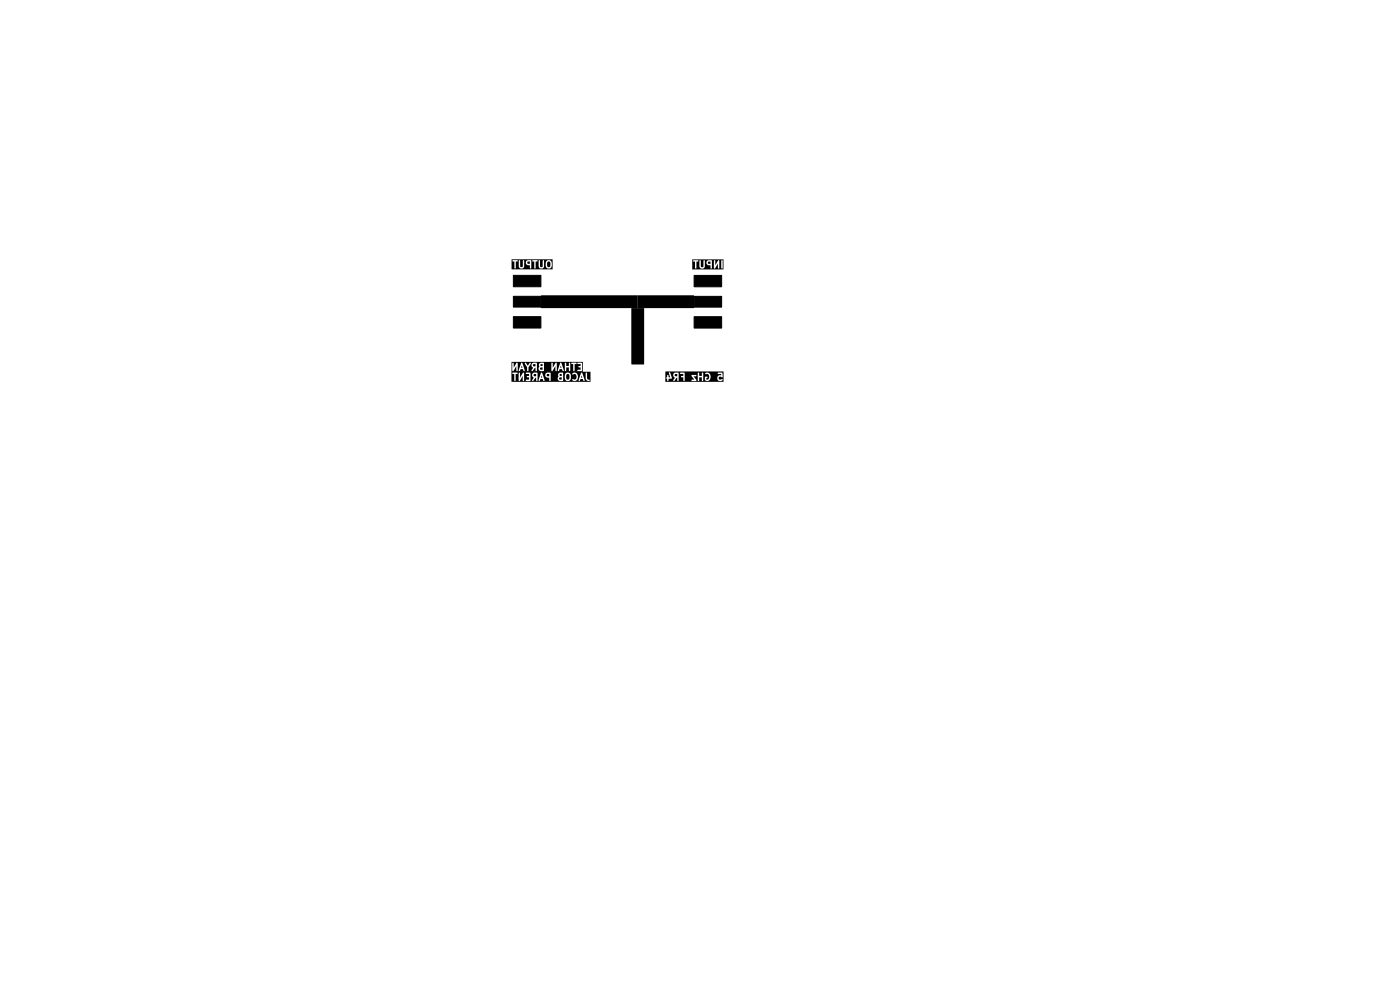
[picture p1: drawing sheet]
<svg xmlns="http://www.w3.org/2000/svg" width="297mm" height="210mm" viewBox="0 0 297 210" stroke-linecap="round" stroke-linejoin="round" font-family="sans-serif">
<g fill="#000">
<path d="M108.5 55h8.7v.8h-.1l-.1-.3-.4-.3-.6 .1-.8-.1-.1 1.3-.1 .2-.4-.2v-1.2l-.2-.1-.3 .1-1-.1-.2 .1-.3-.1-1.4 .1-.2-.1-.1 .1v1.2l-.2 .2-.3-.2-.1-1.3h-1.5l-.1 .1 .1 .1 .3 .1v1.3l.1 .2 .2-.1v-1.4l.4-.1v-.1h.3v1.3l.4 .4 .5-.1 .2-.3v-1.3h.5l-.1 .3v.4l.3 .3h.5l.1 .7 .2-.1v-1.6l.6 .2v1.4l.2 .1 .1-.2v-1.3l.7-.2v1.3l.4 .4 .5-.1 .2-.3v-1.3h.6l-.2 .5 .1 .9 .3 .3 .6-.1 .2-.3 .1-.8h.1v1.3h-8.7zM111.9 55.5h.5v.5l-.5-.1zM116.2 55.5l.5 .1 .1 .7-.3 .4-.4-.2v-.7zM146.9 55h6.6v.3l-.3-.1-.2 .1-.6-.1-.7 1.1v-1.1l-.3 .1h-.4l-.1-.1-1.4 .1-.2-.1-.1 .1v1.2l-.1 .2-.4-.2-.1-1.3h-1.4l-.2 .1 .1 .2h.3v1.3l.2 .2 .1-.1v-1.4h.4l.1-.2h.2v1.3l.4 .4 .5-.1 .2-.3v-1.3h.5l-.1 .3 .1 .5 .3 .2h.4l.1 .7 .2-.1v-1.6h.4l.1 1.6h.2l.6-1v1l.2 .1 .1-.2v-1.5h.4v1.6l.2 .1 .1-.2v-1.5h.2v1.9h-6.6zM150.2 55.6l.5-.1v.5l-.4-.1zM108.5 76.8h15.1v.3l-.3-.2-.8 .2-1.2-.2-.3 .2-.2-.2-.1 .7h-.6v-.5l-.2-.1-.1 1.6h-.2l-.6-1.7-.2 .2-.9-.1-.6 1-.2-1.1-.1 .2h-1.6l-.1-.2-1.4 .2-.1-.2-1.2 .2-.1-.2-.5 .7-.6-.7-.1 .2 .5 .8v.7h-.5l-.5-1.7-.3 .2-.9-.1-.6 1v-.9l-.2-.2-.1 .2 .1 1.6h.2l.5-1.1v1l.3 .1v-1.6h.7l-.4 1.6h.2l.1-.4h.5l.2 .4 .2-.1h.5l.2 .1 .1-.8 .5-.8h.3l-.1 .5 .3 .4-.3 .7h.2l.6-.7v.6l.2 .1 .1-1.6h.6l-.2 1.2 .4 .4h.7v-1.6h1.6v1.5l.1 .1 .7-1.1v1l.3 .1v-1.6h.7l-.5 1.4 .1 .2h.2l.1-.4h.5l.2 .4 .4-.1 .2 .1 .1-.8h.6v.7l.2 .1 .1-.1v-1.5h.2l.4 .1v1.4l.2 .1 .1-.1v-1.4h.4v-.1l.3 .1h.6v.4l-.5 .2 .1 .1h.4v.5h-.6l-.1 .3h.9l.1-.1v-1.5h.1v1.8h-15.1zM110.7 77.6l.1 .4h-.3zM113.1 77.3l.5-.1v.5h-.5zM113.2 79.4l.5-.1v.5h-.4zM114.6 78l.5-.1v.5h-.5zM114.7 77.3l.4-.1v.4h-.4zM114.8 62.7l20.5-.1v2.8h-20.4l-.2-.2z"/>
<path d="M116 79.4l.5-.1v.5h-.4zM118.7 79.4l.5-.1v.4h-.4zM119 77.6l.1 .4h-.3zM120.2 79.5l.2-.2 .4 .2v.7l-.2 .3-.4-.1zM133.9 65.4h2.8v11.8l-.2 .1h-2.4l-.2-.1zM135.3 62.6l11.9 .1v2.6l-11.9 .1zM143.2 79.4l.5-.1v.5h-.5zM108.5 78.9h16.8v1.8l-.7-.3-.2-1.4-.2 .2v1.1l.2 .4h-.4l-.5-1.6h-.2l-.3 .7h-.4l-.2-.5-.4-.3-.6 .2v.2h.2a.38 .38 0 0 1 .4 0 .38 .38 0 0 1 .3 .3h-1.2l-.1-.4-.4-.3-.6 .2h-.5l-.2-.2-.8 .2-2.4-.2-.3 .2-.1 .5 .3 .4h.5v.6h-1l-.6-1.7-.2 .2h-.7l-.1-.2-.9 .2-1.3-.2-.5 .2-.2-.2-.7 1.1v-1l-1.5-.1-.1 .2v.1h.4v1.4l.1 .1 .2-.1v-1.4h.4v-.1h.2v1.5l.1 .1 .8-1.1v1l.3 .1v-1.6l1 .1v.4l-.5 .2 .2 .1h.3v.5l-.6 .1 .1 .2h.8v-1.6h.5l-.1 .5 .4 .4-.4 .5 .1 .2 .6-.7h.1l.1 .7h.2v-1.6h.7l-.5 1.5 .2 .1 .2-.4h.5l.3 .4 .1-.1h1l.3 .1v-1.6h1.7l-.2 1.2 .4 .4h.7l.1-1.6h.5l-.2 .5v.5l.1 .4 .4 .2h.3l.4-.2 .1-.9h1.2l-.1 .6a.46 .46 0 0 1-.7 .1l-.1 .2 .1 .1 .7 .1 .3-.4 .1-.6h.4l-.2 1h.2l.1-.4h.5l.3 .4 .1-.1h.4l.6 .1 .3-.1v.3h-16.8zM114.9 79.7l.1 .4h-.3zM118.7 80.1l.5-.1v.5h-.5zM123.4 79.7l.1 .4h-.3zM141.2 78.8h12.3v1.1h-.2l-.2-.9-.8 .1v.2h.7v.3h-.4l-.3 .2h-1.5l-.2-.5-.5-.3-.5 .2-.6-.1-.1 .6h-.6l-.1-.7-.2 .2h-2.7l-.2-.2-1.1 .2-.1-.2h-.7l-.4 .5v.2l.3 .5h-.6l-.3-1.1-.2-.1-.1 .1 .3 .9h-.4v-.3l-.1-.2-.2 .5-.2 .2 .2 .1v.4l.2 .1 .1-.5 1.3-.1-.3 .4 .2 .2 .7-.7v.6l.2 .1 .1-.1v-1.5h.2l.2 .1h.6v.4h-.4l-.1 .2 .5 .1v.7l.1 .1 .2-.1v-1.5h2.7v1.5h-.2l-.7-.9h.6v-.2l-.9-.1-.1 .2 .6 .8h-.5l-.1 .3h.9l.4-.1 .2 .1 .1-.8h.6v.7l.2 .1 .1-.1v-1.5h.4l.1 .2a.58 .58 0 0 1 .8 .4 .58 .58 0 0 1-.7 .7v-.3l.3-.2-.4-.1-.1 .7 .5 .2 .5-.2 .2-.8h1.5v.8l.3 .2h.4l.3-.2v-.1h-.7l-.1-.5 .4-.1 .3 .1 .3-.1v1.1h-12.3z"/>
</g>
<path d="M108.9 58.4h5.8v2.4h-5.8zM108.9 62.9h5.8v2.2h-5.8zM108.9 67.2h5.8v2.4h-5.8zM147.3 62.9h5.8v2.3h-5.8zM147.3 67.2h5.8v2.4h-5.8zM147.3 58.4h5.8v2.4h-5.8z" fill="#000" stroke="#000" stroke-width=".21"/>
</svg>
